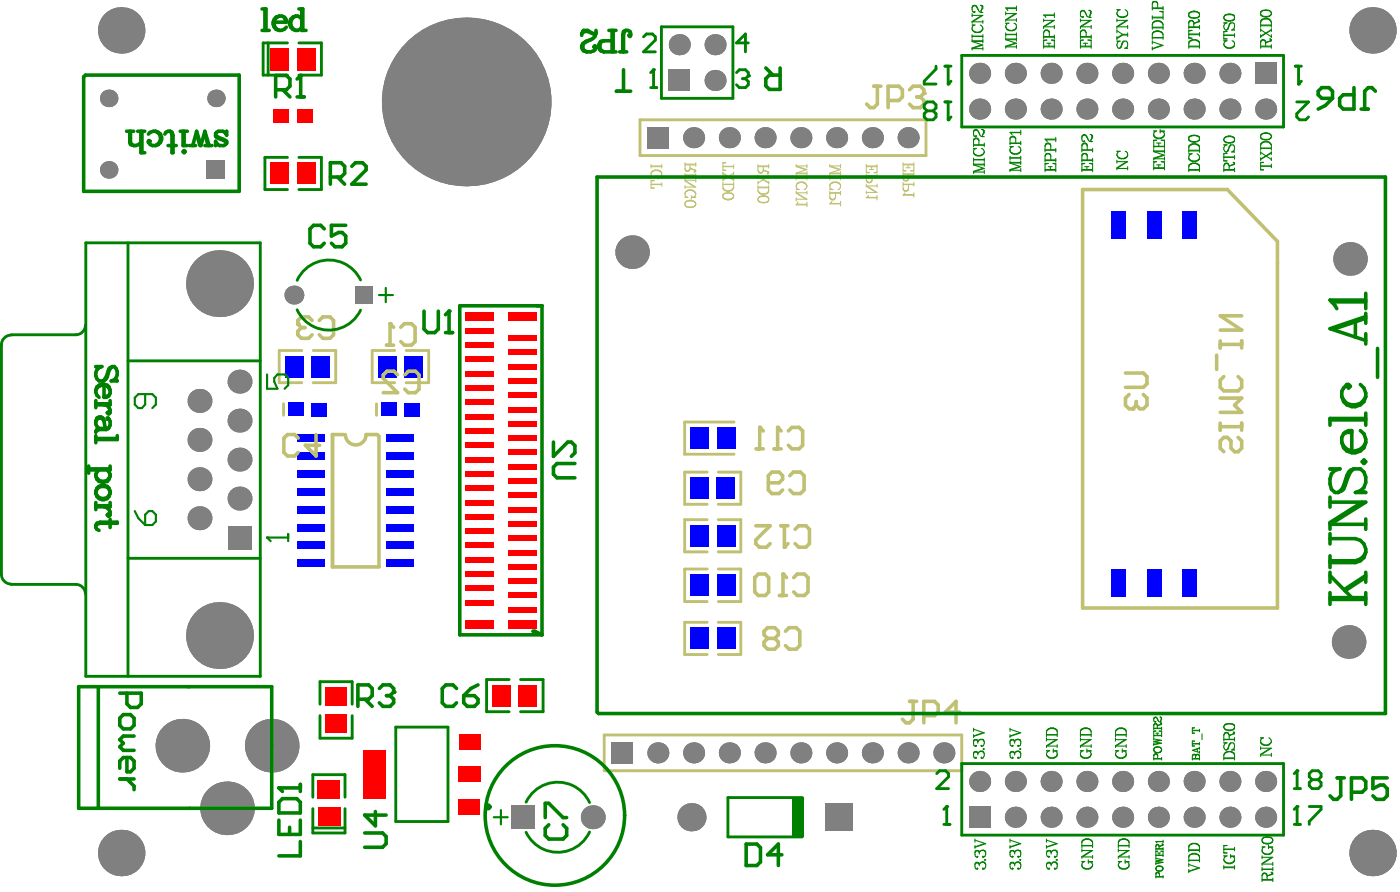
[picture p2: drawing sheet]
<svg xmlns="http://www.w3.org/2000/svg" width="99mm" height="63mm" viewBox="0 0 99 63" stroke-linecap="round" stroke-linejoin="round" font-family="sans-serif">
<g fill="#808080">
<circle cx="50.6" cy="3.2" r=".75"/>
<circle cx="77" cy="57.9" r=".75"/>
<circle cx="77" cy="5.2" r=".75"/>
<circle cx="87.1" cy="57.9" r=".75"/>
<circle cx="87.1" cy="5.2" r=".75"/>
<circle cx="14.1" cy="36.7" r=".85"/>
<circle cx="14.1" cy="31.1" r=".85"/>
<circle cx="14.1" cy="33.9" r=".85"/>
<circle cx="46.6" cy="53.3" r=".75"/>
<circle cx="50.6" cy="5.7" r=".75"/>
<circle cx="56.7" cy="53.3" r=".75"/>
<circle cx="56.7" cy="9.7" r=".75"/>
<circle cx="66.8" cy="53.3" r=".75"/>
<circle cx="77" cy="55.3" r=".75"/>
<circle cx="77" cy="7.7" r=".75"/>
<circle cx="87.1" cy="55.3" r=".75"/>
<circle cx="87.1" cy="7.7" r=".75"/>
<circle cx="14.1" cy="28.4" r=".85"/>
<circle cx="15.3" cy="7" r=".62"/>
<circle cx="42" cy="57.9" r=".85"/>
<circle cx="71.9" cy="57.9" r=".75"/>
<circle cx="69.4" cy="5.2" r=".75"/>
<circle cx="71.9" cy="5.2" r=".75"/>
<circle cx="74.4" cy="57.9" r=".75"/>
<circle cx="79.5" cy="57.9" r=".75"/>
<circle cx="74.4" cy="5.2" r=".75"/>
<circle cx="79.5" cy="5.2" r=".75"/>
<circle cx="82" cy="57.9" r=".75"/>
<circle cx="84.6" cy="57.9" r=".75"/>
<circle cx="84.6" cy="5.2" r=".75"/>
<circle cx="82" cy="5.2" r=".75"/>
<circle cx="20.8" cy="20.9" r=".67"/>
<circle cx="44.8" cy="17.9" r="1.19"/>
<circle cx="54.2" cy="53.3" r=".75"/>
<circle cx="51.6" cy="53.3" r=".75"/>
<circle cx="54.2" cy="9.7" r=".75"/>
<circle cx="51.6" cy="9.7" r=".75"/>
<circle cx="61.8" cy="53.3" r=".75"/>
<circle cx="59.2" cy="53.3" r=".75"/>
<circle cx="61.8" cy="9.7" r=".75"/>
<circle cx="59.2" cy="9.7" r=".75"/>
<circle cx="69.4" cy="55.3" r=".75"/>
<circle cx="71.9" cy="55.3" r=".75"/>
<circle cx="71.9" cy="7.7" r=".75"/>
<circle cx="69.4" cy="7.7" r=".75"/>
<circle cx="74.4" cy="55.3" r=".75"/>
<circle cx="79.5" cy="55.3" r=".75"/>
<circle cx="79.5" cy="7.7" r=".75"/>
<circle cx="74.4" cy="7.7" r=".75"/>
<circle cx="82" cy="55.3" r=".75"/>
<circle cx="84.6" cy="55.3" r=".75"/>
<circle cx="84.6" cy="7.7" r=".75"/>
<circle cx="82" cy="7.7" r=".75"/>
<circle cx="95.5" cy="45.4" r="1.19"/>
<circle cx="12.9" cy="52.8" r="1.9"/>
<circle cx="19.2" cy="52.8" r="1.9"/>
<circle cx="95.6" cy="18.3" r="1.19"/>
<circle cx="7.7" cy="7" r=".62"/>
<circle cx="48.1" cy="3.2" r=".75"/>
<circle cx="89.6" cy="57.9" r=".75"/>
<circle cx="16.1" cy="57.2" r="1.9"/>
<circle cx="17" cy="32.5" r=".85"/>
<circle cx="17" cy="29.8" r=".85"/>
<circle cx="7.7" cy="12" r=".62"/>
<circle cx="49.1" cy="53.3" r=".75"/>
<circle cx="49" cy="57.9" r="1"/>
<circle cx="49.1" cy="9.7" r=".75"/>
<circle cx="64.3" cy="53.3" r=".75"/>
<circle cx="64.3" cy="9.7" r=".75"/>
<circle cx="89.6" cy="55.3" r=".75"/>
<circle cx="89.6" cy="7.7" r=".75"/>
<circle cx="8.6" cy="60.4" r="1.65"/>
<circle cx="17" cy="27" r=".85"/>
<circle cx="17" cy="35.3" r=".85"/>
<circle cx="15.5" cy="45" r="2.37"/>
<circle cx="15.5" cy="20.1" r="2.37"/>
<circle cx="8.6" cy="2.2" r="1.65"/>
<circle cx="33" cy="7.2" r="6"/>
<circle cx="97.2" cy="60.4" r="1.65"/>
<circle cx="97.2" cy="2.2" r="1.65"/>
</g>
<g fill="#808080">
<path d="M45.8 9h1.5v1.5h-1.5z" fill-rule="evenodd"/>
<path d="M36.2 57h1.6v1.7h-1.6z" fill-rule="evenodd"/>
<path d="M68.6 57.1h1.5v1.5h-1.5z" fill-rule="evenodd"/>
<path d="M14.6 11.4h1.3v1.3h-1.3z" fill-rule="evenodd"/>
<path d="M25.1 20.3h1.3v1.2h-1.3z" fill-rule="evenodd"/>
<path d="M43.3 52.5h1.5v1.6h-1.5z" fill-rule="evenodd"/>
<path d="M58.4 56.9h2v1.9h-2z" fill-rule="evenodd"/>
<path d="M88.9 4.4h1.5v1.5h-1.5z" fill-rule="evenodd"/>
<path d="M16.1 37.2h1.7v1.7h-1.7z" fill-rule="evenodd"/>
<path d="M47.3 4.9h1.6v1.6h-1.6z" fill-rule="evenodd"/>
</g>
<g fill="#00f">
<path d="M22 28.5h1.2v1h-1.2z" fill-rule="evenodd"/>
<path d="M78.7 40.3h1v2h-1z" fill-rule="evenodd"/>
<path d="M78.7 15h1v1.9h-1z" fill-rule="evenodd"/>
<path d="M21 39.6h2v.5h-2z" fill-rule="evenodd"/>
<path d="M21 37.1h2v.5h-2z" fill-rule="evenodd"/>
<path d="M21 35.8h2v.5h-2z" fill-rule="evenodd"/>
<path d="M21 33.3h2v.5h-2z" fill-rule="evenodd"/>
<path d="M21 30.8h2v.5h-2z" fill-rule="evenodd"/>
<path d="M27.4 39.6h1.9v.5h-1.9z" fill-rule="evenodd"/>
<path d="M27.4 37.1h1.9v.5h-1.9z" fill-rule="evenodd"/>
<path d="M27.4 35.8h1.9v.5h-1.9z" fill-rule="evenodd"/>
<path d="M27.4 33.3h1.9v.5h-1.9z" fill-rule="evenodd"/>
<path d="M27.4 30.8h1.9v.5h-1.9z" fill-rule="evenodd"/>
<path d="M21 38.4h2v.5h-2z" fill-rule="evenodd"/>
<path d="M21 32h2v.5h-2z" fill-rule="evenodd"/>
<path d="M21 34.6h2v.5h-2z" fill-rule="evenodd"/>
<path d="M20.4 28.5h1.1v1h-1.1z" fill-rule="evenodd"/>
<path d="M22.1 25.2h1.3v1.5h-1.3z" fill-rule="evenodd"/>
<path d="M20.2 25.2h1.3v1.5h-1.3z" fill-rule="evenodd"/>
<path d="M27.4 38.4h1.9v.5h-1.9z" fill-rule="evenodd"/>
<path d="M27.4 34.6h1.9v.5h-1.9z" fill-rule="evenodd"/>
<path d="M27.4 32h1.9v.5h-1.9z" fill-rule="evenodd"/>
<path d="M27 28.5h1.1v1h-1.1z" fill-rule="evenodd"/>
<path d="M28.6 28.5h1.1v1h-1.1z" fill-rule="evenodd"/>
<path d="M28.7 25.2h1.2v1.5h-1.2z" fill-rule="evenodd"/>
<path d="M26.8 25.2h1.2v1.5h-1.2z" fill-rule="evenodd"/>
<path d="M48.9 44.4h1.3v1.6h-1.3z" fill-rule="evenodd"/>
<path d="M50.8 44.4h1.3v1.6h-1.3z" fill-rule="evenodd"/>
<path d="M48.9 40.7h1.3v1.5h-1.3z" fill-rule="evenodd"/>
<path d="M50.8 40.7h1.3v1.5h-1.3z" fill-rule="evenodd"/>
<path d="M48.9 37.2h1.3v1.5h-1.3z" fill-rule="evenodd"/>
<path d="M50.8 37.2h1.3v1.5h-1.3z" fill-rule="evenodd"/>
<path d="M48.9 33.8h1.3v1.5h-1.3z" fill-rule="evenodd"/>
<path d="M50.8 33.8h1.2v1.5h-1.2z" fill-rule="evenodd"/>
<path d="M48.9 30.3h1.3v1.5h-1.3z" fill-rule="evenodd"/>
<path d="M50.8 30.3h1.3v1.5h-1.3z" fill-rule="evenodd"/>
<path d="M81.2 40.3h1v2h-1z" fill-rule="evenodd"/>
<path d="M83.7 40.3h1.1v2h-1.1z" fill-rule="evenodd"/>
<path d="M83.7 15h1.1v1.9h-1.1z" fill-rule="evenodd"/>
<path d="M81.2 15h1v1.9h-1z" fill-rule="evenodd"/>
</g>
<g fill="#808080">
<circle cx="50.6" cy="3.2" r=".75"/>
<circle cx="77" cy="57.9" r=".75"/>
<circle cx="77" cy="5.2" r=".75"/>
<circle cx="87.1" cy="57.9" r=".75"/>
<circle cx="87.1" cy="5.2" r=".75"/>
<circle cx="14.1" cy="36.7" r=".85"/>
<circle cx="14.1" cy="31.1" r=".85"/>
<circle cx="14.1" cy="33.9" r=".85"/>
<circle cx="46.6" cy="53.3" r=".75"/>
<circle cx="50.6" cy="5.7" r=".75"/>
<circle cx="56.7" cy="53.3" r=".75"/>
<circle cx="56.7" cy="9.7" r=".75"/>
<circle cx="66.8" cy="53.3" r=".75"/>
<circle cx="77" cy="55.3" r=".75"/>
<circle cx="77" cy="7.7" r=".75"/>
<circle cx="87.1" cy="55.3" r=".75"/>
<circle cx="87.1" cy="7.7" r=".75"/>
<circle cx="14.1" cy="28.4" r=".85"/>
<circle cx="15.3" cy="7" r=".62"/>
<circle cx="42" cy="57.9" r=".85"/>
<circle cx="71.9" cy="57.9" r=".75"/>
<circle cx="69.4" cy="5.2" r=".75"/>
<circle cx="71.9" cy="5.2" r=".75"/>
<circle cx="74.4" cy="57.9" r=".75"/>
<circle cx="79.5" cy="57.9" r=".75"/>
<circle cx="74.4" cy="5.2" r=".75"/>
<circle cx="79.5" cy="5.2" r=".75"/>
<circle cx="82" cy="57.9" r=".75"/>
<circle cx="84.6" cy="57.9" r=".75"/>
<circle cx="84.6" cy="5.2" r=".75"/>
<circle cx="82" cy="5.2" r=".75"/>
<circle cx="20.8" cy="20.9" r=".67"/>
<circle cx="44.8" cy="17.9" r="1.19"/>
<circle cx="54.2" cy="53.3" r=".75"/>
<circle cx="51.6" cy="53.3" r=".75"/>
<circle cx="54.2" cy="9.7" r=".75"/>
<circle cx="51.6" cy="9.7" r=".75"/>
<circle cx="61.8" cy="53.3" r=".75"/>
<circle cx="59.2" cy="53.3" r=".75"/>
<circle cx="61.8" cy="9.7" r=".75"/>
<circle cx="59.2" cy="9.7" r=".75"/>
<circle cx="69.4" cy="55.3" r=".75"/>
<circle cx="71.9" cy="55.3" r=".75"/>
<circle cx="71.9" cy="7.7" r=".75"/>
<circle cx="69.4" cy="7.7" r=".75"/>
<circle cx="74.4" cy="55.3" r=".75"/>
<circle cx="79.5" cy="55.3" r=".75"/>
<circle cx="79.5" cy="7.7" r=".75"/>
<circle cx="74.4" cy="7.7" r=".75"/>
<circle cx="82" cy="55.3" r=".75"/>
<circle cx="84.6" cy="55.3" r=".75"/>
<circle cx="84.6" cy="7.7" r=".75"/>
<circle cx="82" cy="7.7" r=".75"/>
<circle cx="95.5" cy="45.4" r="1.19"/>
<circle cx="12.9" cy="52.8" r="1.9"/>
<circle cx="19.2" cy="52.8" r="1.9"/>
<circle cx="95.6" cy="18.3" r="1.19"/>
<circle cx="7.7" cy="7" r=".62"/>
<circle cx="48.1" cy="3.2" r=".75"/>
<circle cx="89.6" cy="57.9" r=".75"/>
<circle cx="16.1" cy="57.2" r="1.9"/>
<circle cx="17" cy="32.5" r=".85"/>
<circle cx="17" cy="29.8" r=".85"/>
<circle cx="7.7" cy="12" r=".62"/>
<circle cx="49.1" cy="53.3" r=".75"/>
<circle cx="49" cy="57.9" r="1"/>
<circle cx="49.1" cy="9.7" r=".75"/>
<circle cx="64.3" cy="53.3" r=".75"/>
<circle cx="64.3" cy="9.7" r=".75"/>
<circle cx="89.6" cy="55.3" r=".75"/>
<circle cx="89.6" cy="7.7" r=".75"/>
<circle cx="8.6" cy="60.4" r="1.65"/>
<circle cx="17" cy="27" r=".85"/>
<circle cx="17" cy="35.3" r=".85"/>
<circle cx="15.5" cy="45" r="2.37"/>
<circle cx="15.5" cy="20.1" r="2.37"/>
<circle cx="8.6" cy="2.2" r="1.65"/>
<circle cx="33" cy="7.2" r="6"/>
<circle cx="97.2" cy="60.4" r="1.65"/>
<circle cx="97.2" cy="2.2" r="1.65"/>
</g>
<g fill="#808080">
<path d="M45.8 9h1.5v1.5h-1.5z" fill-rule="evenodd"/>
<path d="M36.2 57h1.6v1.7h-1.6z" fill-rule="evenodd"/>
<path d="M68.6 57.1h1.5v1.5h-1.5z" fill-rule="evenodd"/>
<path d="M14.6 11.4h1.3v1.3h-1.3z" fill-rule="evenodd"/>
<path d="M25.1 20.3h1.3v1.2h-1.3z" fill-rule="evenodd"/>
<path d="M43.3 52.5h1.5v1.6h-1.5z" fill-rule="evenodd"/>
<path d="M58.4 56.9h2v1.9h-2z" fill-rule="evenodd"/>
<path d="M88.9 4.4h1.5v1.5h-1.5z" fill-rule="evenodd"/>
<path d="M16.1 37.2h1.7v1.7h-1.7z" fill-rule="evenodd"/>
<path d="M47.3 4.9h1.6v1.6h-1.6z" fill-rule="evenodd"/>
</g>
<g fill="#f00">
<path d="M19.4 7.7h1.1v1h-1.1z" fill-rule="evenodd"/>
<path d="M22.5 57.1h1.6v1.3h-1.6z" fill-rule="evenodd"/>
<path d="M22.5 55.2h1.6v1.4h-1.6z" fill-rule="evenodd"/>
<path d="M32.9 43.9h2v.6h-2z" fill-rule="evenodd"/>
<path d="M36 43.9h2v.6h-2z" fill-rule="evenodd"/>
<path d="M36 43h2v.4h-2z" fill-rule="evenodd"/>
<path d="M32.9 41.4h2v.5h-2z" fill-rule="evenodd"/>
<path d="M36 42h2v.4h-2z" fill-rule="evenodd"/>
<path d="M36 40.9h2v.4h-2z" fill-rule="evenodd"/>
<path d="M32.9 39.4h2v.4h-2z" fill-rule="evenodd"/>
<path d="M36 39.9h2v.4h-2z" fill-rule="evenodd"/>
<path d="M36 38.9h2v.4h-2z" fill-rule="evenodd"/>
<path d="M36 37.9h2v.4h-2z" fill-rule="evenodd"/>
<path d="M32.9 37.4h2v.4h-2z" fill-rule="evenodd"/>
<path d="M36 36.9h2v.4h-2z" fill-rule="evenodd"/>
<path d="M32.9 35.4h2v.4h-2z" fill-rule="evenodd"/>
<path d="M36 34.9h2v.4h-2z" fill-rule="evenodd"/>
<path d="M36 35.9h2v.4h-2z" fill-rule="evenodd"/>
<path d="M32.9 33.3h2v.5h-2z" fill-rule="evenodd"/>
<path d="M36 32.8h2v.4h-2z" fill-rule="evenodd"/>
<path d="M36 33.9h2v.4h-2z" fill-rule="evenodd"/>
<path d="M36 31.8h2v.4h-2z" fill-rule="evenodd"/>
<path d="M36 30.8h2v.4h-2z" fill-rule="evenodd"/>
<path d="M32.9 31.3h2v.4h-2z" fill-rule="evenodd"/>
<path d="M36 28.8h2v.4h-2z" fill-rule="evenodd"/>
<path d="M36 29.8h2v.4h-2z" fill-rule="evenodd"/>
<path d="M32.9 29.3h2v.4h-2z" fill-rule="evenodd"/>
<path d="M36 27.8h2v.4h-2z" fill-rule="evenodd"/>
<path d="M36 26.8h2v.4h-2z" fill-rule="evenodd"/>
<path d="M32.9 27.3h2v.4h-2z" fill-rule="evenodd"/>
<path d="M36 25.7h2v.5h-2z" fill-rule="evenodd"/>
<path d="M32.9 25.2h2v.4h-2z" fill-rule="evenodd"/>
<path d="M36 24.7h2v.4h-2z" fill-rule="evenodd"/>
<path d="M36 23.7h2v.4h-2z" fill-rule="evenodd"/>
<path d="M32.9 23.2h2v.4h-2z" fill-rule="evenodd"/>
<path d="M19.2 11.5h1.3v1.5h-1.3z" fill-rule="evenodd"/>
<path d="M21.1 11.5h1.3v1.5h-1.3z" fill-rule="evenodd"/>
<path d="M19.2 3.4h1.3v1.6h-1.3z" fill-rule="evenodd"/>
<path d="M21.1 3.4h1.3v1.6h-1.3z" fill-rule="evenodd"/>
<path d="M21 7.7h1.2v1h-1.2z" fill-rule="evenodd"/>
<path d="M25.7 53.1h1.6v3.4h-1.6z" fill-rule="evenodd"/>
<path d="M36.7 48.5h1.3v1.5h-1.3z" fill-rule="evenodd"/>
<path d="M34.9 48.5h1.3v1.5h-1.3z" fill-rule="evenodd"/>
<path d="M32.9 36.4h2v.4h-2z" fill-rule="evenodd"/>
<path d="M32.9 42.5h2v.4h-2z" fill-rule="evenodd"/>
<path d="M32.9 40.4h2v.4h-2z" fill-rule="evenodd"/>
<path d="M32.9 38.4h2v.4h-2z" fill-rule="evenodd"/>
<path d="M32.9 28.3h2v.4h-2z" fill-rule="evenodd"/>
<path d="M32.9 30.3h2v.4h-2z" fill-rule="evenodd"/>
<path d="M32.9 32.3h2v.4h-2z" fill-rule="evenodd"/>
<path d="M32.9 34.4h2v.4h-2z" fill-rule="evenodd"/>
<path d="M36 22.1h2v.6h-2z" fill-rule="evenodd"/>
<path d="M32.9 22.1h2v.6h-2z" fill-rule="evenodd"/>
<path d="M32.9 26.3h2v.4h-2z" fill-rule="evenodd"/>
<path d="M32.9 24.2h2v.4h-2z" fill-rule="evenodd"/>
<path d="M32.5 52h1.5v1.1h-1.5z" fill-rule="evenodd"/>
<path d="M32.5 54.3h1.5v1.1h-1.5z" fill-rule="evenodd"/>
<path d="M32.5 56.6h1.5v1.1h-1.5z" fill-rule="evenodd"/>
<path d="M23 48.7h1.5v1.3h-1.5z" fill-rule="evenodd"/>
<path d="M23.1 50.5h1.5v1.4h-1.5z" fill-rule="evenodd"/>
</g>
<g fill="none" stroke="#c0c073" stroke-width=".2">
<path d="M45.3 8.5h20.3v2.5h-20.3zM20.1 28.6v.8M21.4 24.8h-1.6v2.3h1.6M22.2 24.8h1.6v2.3h-1.6M26.7 28.6v.8M27.9 24.8h-1.5v2.3h1.5M28.8 24.8h1.6v2.3h-1.6M50.1 33.4h-1.6v2.3h1.6M50.1 36.8h-1.6v2.3h1.6M50.9 33.4h1.6v2.3h-1.6M50.9 36.8h1.6v2.3h-1.6M52 29.9h-3.5v2.3h3.5"/>
<path d="M42.8 52h25.3v2.6h-25.3zM50.1 40.3h-1.6v2.3h1.6M50.1 44.1h-1.6v2.2h1.6M50.9 40.3h1.6v2.3h-1.6M50.9 44.1h1.6v2.2h-1.6"/>
</g>
<g fill="none" stroke="#c0c073" stroke-width=".25">
<path d="M61.9 6.1h.5M62.1 6.1v1.3l-.2 .2h-.3l-.2-.2M62.9 7.1h.7l.3-.2v-.5l-.3-.3h-.7v1.5M64.4 6.4l.3-.3h.5l.2 .3v.2M64.9 6.9h.3M65.2 6.9l.2 .2v.3l-.2 .2h-.5l-.3-.2M65.4 6.6h.1M65.4 6.6l-.2 .3M76.7 13.4h10.2l3.6 3.7v25.9h-13.8zM21.1 22.9h.1M21.1 22.9l.2 .3M21.1 31l-.2-.2h-.5l-.3 .2v1l.3 .3h.5l.2-.3"/>
<path d="M21.3 23.2l-.2 .2v.3l.2 .3h.5l.3-.3M21.3 23.2h.3M22.1 22.7l-.3-.3h-.5l-.2 .3v.2M22.4 30.8v1.5l-.8-.8h1M22.6 22.7l.3-.3h.5l.2 .3v1l-.2 .3h-.5l-.3-.3M24.3 30.8h-.8v9.3h3.3v-9.2l-.1-.1h-.8a.73 .73 0 0 1-.7 .7 .73 .73 0 0 1-.7-.7M27.4 24.4h.5M27.6 22.9h.1M27.6 22.9v1.5M27.6 22.9l.3 .3M28.2 26.5l-.3-.2h-.5l-.3 .2v.3l1.1 1h-1.1M28.4 23.2l.2-.3h.5l.3 .3v1l-.3 .2h-.5l-.2-.2"/>
<path d="M28.7 26.5l.2-.2h.5l.3 .2v1l-.3 .3h-.5l-.2-.3M53.5 37.2h1l-1 1v.3l.3 .2h.5l.2-.2M53.5 31.8h.5M53.8 30.3h.1M53.8 30.3v1.5M53.8 30.3l.2 .2M54.4 34.2h.8l.2-.3v-.2l-.2-.3h-.5l-.3 .3v1l.3 .2h.5l.2-.2M54.8 31.8h.5M55.1 30.3h.1M55.1 30.3v1.5M55.1 30.3l.2 .2M55.3 37.2h.5"/>
<path d="M55.5 38.7h.1M55.5 37.2v1.5M55.8 38.5l-.3 .2M55.8 30.5l.3-.2h.5l.2 .2v1l-.2 .3h-.5l-.3-.3M55.9 33.7l.3-.3h.5l.2 .3v1l-.2 .2h-.5l-.3-.2M56.3 37.5l.3-.3h.5l.2 .3v1l-.2 .2h-.5l-.3-.2M79.7 26.4h1.3l.2 .3v.5l-.2 .2h-1.3M79.9 27.9l-.2 .3v.5l.2 .2h.3M80.2 28.9h.1M80.5 28.7l-.3 .2M80.5 28.4v.3M81 27.9l.2 .3v.5l-.2 .2h-.3l-.2-.2"/>
<path d="M86.1 25.1v1.1M86.4 24.1v.5M86.4 30v.5M86.4 30.2h1.5M86.4 28.2h1.5l-.5 .5 .5 .5h-1.5M86.4 24.4h1.5M86.7 26.7l-.3 .2v.5l.3 .3h1l.2-.3v-.5l-.2-.2M87.7 31l.2 .2v.5l-.2 .3h-.3l-.2-.3v-.5l-.3-.2h-.2l-.3 .2v.5l.3 .3M87.9 24.1v.5M87.9 30v.5M87.9 22.4h-1.5l1.5 1h-1.5M53.7 40.6h.5l.2 .3v1l-.2 .3h-.5l-.3-.3v-1z"/>
<path d="M54.4 45.2l-.3 .2v.3l.3 .3h.5l.2-.3v-.3l-.2-.2M54.4 45.2l-.3-.3v-.2l.3-.3h.5l.2 .3v.2l-.2 .3M54.4 45.2h.5M55.2 42.2h.5M55.4 40.6h.1M55.4 40.6v1.6M55.4 40.6l.3 .3M55.6 44.7l.3-.3h.5l.2 .3v1l-.2 .3h-.5l-.3-.3M56.2 40.9l.3-.3h.5l.2 .3v1l-.2 .3h-.5l-.3-.3M64.4 49.7h.5M64.7 49.7v1.2l-.3 .3h-.3l-.2-.3M65.4 50.7h.8l.2-.3v-.5l-.2-.2h-.8v1.5"/>
<path d="M67.9 50.4h-1l.8-.7v1.5"/>
</g>
<g fill="none" stroke="#c0c073" stroke-width=".08">
<path d="M46.1 11.7h.8M46.1 11.8h.8M46.1 11.6v.3M46.1 12.3l.1 .2M46.1 12.8h.2h-.2v.5h.2h-.2M46.1 12.6h.2zM46.1 13h.8M46.3 12.1l-.2 .2M46.3 12.1h.4M46.6 12.6h.3M46.6 12.5h.3M46.6 12.4v.3"/>
<path d="M46.7 12.1l.2 .2M46.9 11.6v.3M46.9 12.3l-.1 .2M46.9 12.9v.3M48.5 13.7l.1 .3M48.5 12l.1 .1 .3-.1M48.5 11.6h.8M48.5 11.7h.8M48.5 11.5v.5M48.5 12.3v.2M48.5 12.7v.1l.7 .4M48.5 13.1v.2"/>
<path d="M48.5 14.4v.1M48.5 12l.1 .1h.2l.1-.1M48.5 12.4h.8M48.5 12.8h.8M48.5 14h.2zM48.5 13.7a.4 .4 0 0 1 .4-.3 .4 .4 0 0 1 .4 .3M48.5 14.5l.1 .2h.2l.4-.1M48.5 14.5l.1 .1h.6M48.6 12.8l.7 .4h-.8M48.9 11.7v.3M48.9 11.8v.1M48.9 11.9l.4 .2-.1 .1"/>
<path d="M48.9 11.9l.3 .2v.1M49 14h.3M49 13.8v.3M49.1 12.2h.1M49.1 13.5h-.3l-.3 .2M49.2 14.3h-.6l-.1 .1M49.2 14.3l.1 .1M49.2 13.6l.1 .1M49.2 14.3l-.3-.1a.34 .34 0 0 0-.4 .2M49.3 11.5v.3M49.3 12.3v.2M49.3 12.7v.2"/>
<path d="M49.3 13.7l-.2 .3M49.3 14.4v.1M49.3 14.5l-.1 .1M51.2 11.8h.7M51.2 13h.7M51.2 13.8a.45 .45 0 0 1 .7 0M51.2 13.9a.49 .49 0 0 0 .7 0M51.2 13.8a.49 .49 0 0 1 .7 0M51.2 13.9v.1l.3 .2 .3-.1 .1-.2M51.2 13.3a.4 .4 0 0 0 .4 .3 .4 .4 0 0 0 .3-.3M51.2 13.3a.44 .44 0 0 0 .7 0M51.2 11.5h.2h-.2v.6h.2l-.2-.1"/>
<path d="M51.2 12.2v.2M51.2 12.6v.2M51.2 12.9v.4M51.2 13.8v.1M51.2 12.3l.7 .4M51.2 12.3l.7 .5M51.9 11.7v.2M51.9 12.2v.2M51.9 12.6v.2M51.9 12.9v.4M51.9 13.8v.1M51.9 12.3l-.7 .5"/>
<path d="M53.7 11.7h.7M53.7 11.8h.7M53.7 13.2h.7M53.7 11.6v.5M53.7 12.4v.2M53.7 12.8v.2M53.7 13.1v.4M53.7 14.1v.1M53.7 12.1l.1 .2M53.7 12.1l.1 .1M53.7 12.5l.7 .4M53.7 12.5l.7 .5"/>
<path d="M53.7 13.3h.7M53.7 13.5l.1 .2M53.7 14.1a.49 .49 0 0 1 .7 0M53.7 14.1l.3-.3 .3 .1 .1 .2M53.7 14.2a.45 .45 0 0 0 .7 0M53.7 14.2a.49 .49 0 0 0 .7 0M53.8 12.2h.1M53.8 13.7h.4M54 12.1l-.1 .2M54 11.8v.3M54 12.1l-.1 .1M54 12l.1 .1"/>
<path d="M54.1 12.1l.3 .1v.1M54.1 12.1l.3 .1M54.3 13.7h-.5M54.3 12.3h.1M54.4 12.2v.1M54.4 12.3h.1M54.4 13.5l-.1 .2M54.4 11.6v.3M54.4 12.4v.2M54.4 12.8v.2M54.4 13.1v.4M54.4 14.1v.1"/>
<path d="M54.4 12.5l-.7 .5M56.4 11.6v.2l.6 .2M56.4 12.3h.7M56.4 12.3v.1M56.4 12.5v.2M56.4 13.5v.2l.7 .4M56.4 14v.2M56.4 12.6h.7M56.4 13.4h.2zM56.4 13.6h.7M56.4 13v.2l.1 .2M56.4 14.5h.7"/>
<path d="M56.4 13.7l.7 .4h-.7M56.5 14.3l-.1 .2h.7M56.7 12.9l-.3 .1M56.7 12.9h.1M56.7 12.9l-.3 .2M56.8 12.9l.3 .1M56.8 12.9l.3 .2M57.1 13v.2l-.2 .2M57.1 11.7h-.7l.7 .3-.7 .3M57.1 11.6v.3M57.1 12.2v.2M57.1 12.5v.2"/>
<path d="M57.1 13.5v.2M57.1 14.3v.3M58.8 12.3h.7M58.8 12.6h.7M58.8 13.4h.2zM58.8 13.6h.7M58.8 14l.1 .1 .3-.1M58.8 11.6v.2l.6 .2M58.8 12.3v.1M58.8 12.5v.2M58.8 13.5v.5M58.8 13.7h.7"/>
<path d="M58.8 14l.1 .2 .2-.1 .1-.1M58.8 13v.2l.1 .2M58.8 14.4h.7M58.9 14.3l-.1 .1h.7M59 12.9h.2M59 12.9l-.2 .1M59 12.9l-.2 .2M59.2 13.7v.3M59.2 12.9l.3 .1M59.2 12.9l.3 .2M59.5 13v.3l-.2 .1M59.5 11.7h-.7l.7 .3-.7 .3"/>
<path d="M59.5 11.6v.3M59.5 12.2v.2M59.5 12.5v.2M59.5 13.5v.3M59.5 14.3v.3M61.3 11.7h.8M61.3 11.8h.8M61.3 12.4h.8M61.3 11.6v.6h.3h-.3M61.3 12.8l.2 .1 .2-.1M61.3 12.3v.5M61.3 13v.2l.7 .4"/>
<path d="M61.3 13.5v.2M61.3 12.5h.8M61.3 12.8l.2 .1h.2v-.1M61.3 13.2h.8M61.4 14h.7M61.4 13.2l.7 .4h-.8M61.5 13.8l-.2 .2h.8M61.6 12h.2M61.7 11.8v.2M61.7 12.5v.3M62.1 11.6v.6h-.2h.2M62.1 12.3v.3"/>
<path d="M62.1 13v.3M62.1 13.8v.4M63.9 11.5v.6h.2h-.2M63.9 13h.8M63.9 12.6l.2 .2 .2-.1M63.9 11.6h.8M63.9 11.7h.8M63.9 12.3h.8M63.9 12.2v.4M63.9 12.9v.4M63.9 12.4h.8M63.9 13.3l.2 .2h.2"/>
<path d="M64 13.8h.7M64.1 13.6l-.2 .2h.8M64.1 11.9h.4M64.3 11.7v.2M64.3 12.6v.1M64.3 12.4v.2M64.3 13.1v.2M64.3 13.3v.2M64.7 11.5v.6h-.2h.2M64.7 12.2v.3M64.7 12.9v.3M64.7 13.6v.4"/>
</g>
<path d="M6.1 5.3h10.8v8.2h-11v-8.1zM42.3 12.5h55.8v38h-55.7l-.1-.1zM32.6 21.6h5.8v23.3h-5.8zM5.6 48.6h13.6v8.6h-13.6zM7 48.6v8.6M37.7 44.7l.7 .2z" fill="none" stroke="#008000" stroke-width=".25"/>
<g fill="none" stroke="#008000" stroke-width=".2">
<path d="M6.1 17.2h12.3v30.7h-12.3zM9.1 17.2v30.7M19 3v2.3M20.4 3h-1.8v2.3h1.8M20.4 11.1h-1.6v2.3h1.6M21.2 3h1.6v2.3h-1.6M21.2 11.1h1.6v2.3h-1.6M46.8 1.9h5.1v5.1h-5.1zM68.1 3.9h22.8v5.1h-22.8zM.1 24.4v16.3M.8 23.7h4.6M9.1 39.5h9.3"/>
<path d="M9.1 25.5h9.3M.8 41.4h4.6M22.2 56.4v-1.6h2.2v1.6M22.2 57.2v1.8h2.2v-1.8M22.2 58.6h2.2M22.7 49.9v-1.6h2.2v1.6M22.7 50.7v1.6h2.2v-1.6M28 51.5h3.7v6.7h-3.7zM36 48.1h-1.5v2.3h1.5M36.9 48.1h1.6v2.3h-1.6M56.8 56.5h-5.3v2.7h5.3M68.1 54.1h22.8v5h-22.8z"/>
</g>
<path d="M56.1 56.5h.8v2.7h-.8z" fill-rule="evenodd" fill="#008000"/>
<g fill="none" stroke="#008000" stroke-width=".2">
<path d="M25.5 19.8a2.48 2.48 0 0 0-2.2-1.4 2.48 2.48 0 0 0-2.3 1.4M45.6 2.6l.2-.2h.4l.2 .2v.2l-.8 .9h.8M46.1 6.2h.4M46.3 4.9h.1M46.3 4.9v1.3M46.3 4.9l-.2 .2M52.2 5.1l.2-.2h.4l.2 .2v.3M52.6 5.6h.2M52.8 5.6l.2 .2v.2l-.2 .2h-.4l-.2-.2M53 5.4h.1M53 3h-.8l.6-.6v1.3M53 5.4l-.2 .2"/>
<path d="M65.6 7.8l-.2-.2v-.2l.2-.2h.5l.2 .2v.2l-.2 .2M65.6 7.8l-.2 .3v.2l.2 .2h.5l.2-.2v-.2l-.2-.3M65.6 7.8h.5M66.3 4.7v.2l-.9 .8v.2h.9M66.9 4.7h.4M66.9 7.2h.4M67.1 5.9h.1M67.1 8.5h.1M67.1 4.7v1.2M67.1 7.2v1.3M67.3 5.7l-.2 .2M67.3 8.3l-.2 .2"/>
<path d="M91.7 4.7h.4M91.8 7.2h.9l-.9 .9v.2l.2 .2h.5l.2-.2M91.9 5.9h.1M91.9 4.7v1.2M92.1 5.7l-.2 .2M.8 23.7a.68 .68 0 0 0-.7 .7M6.1 23a.68 .68 0 0 1-.7 .7M21 21.9a2.48 2.48 0 0 0 2.3 1.5 2.48 2.48 0 0 0 2.2-1.4M.1 40.7a.68 .68 0 0 0 .7 .6M5.4 41.4a.68 .68 0 0 1 .7 .7M37.3 56.8a2.48 2.48 0 0 1 2.2-1.4 2.48 2.48 0 0 1 2.2 1.4M41.7 58.9a2.48 2.48 0 0 1-2.2 1.4 2.48 2.48 0 0 1-2.2-1.4"/>
<path d="M66.3 54.8l.2-.2h.5l.2 .2v.2l-.9 .8h.9M66.8 58.4h.5M67 57.1h.1M67 57.1v1.3M67 57.1l-.2 .2M91.6 58.4h.5M91.6 55.8h.5M91.8 57.1h.1M91.8 54.6h.1M91.8 54.6v1.2M91.8 57.1v1.3M91.8 57.1l-.2 .2"/>
<path d="M91.8 54.6l-.2 .2M92.7 57.1h.8v.2l-.8 .9v.2M92.9 55.2l-.2 .2v.2l.2 .2h.4l.2-.2v-.2l-.2-.2M92.9 55.2l-.2-.2v-.2l.2-.2h.4l.2 .2v.2l-.2 .2M92.9 55.2h.4"/>
</g>
<g fill="none" stroke="#008000" stroke-width=".08">
<path d="M68.8 2.9l.8 .3-.8 .2h.8M68.8 2.9h.8M68.8 .6l.1 .2 .1 .1v-.1M68.8 1v.2M68.8 1.5v.1M68.8 2.5v.2M68.8 2.8v.1M68.8 2.6h.8M68.8 1.8h.2zM68.8 2.1a.4 .4 0 0 0 .4 .2 .4 .4 0 0 0 .4-.2M68.8 2.1l.3 .2 .4-.1M68.8 1.5h.8"/>
<path d="M68.8 1.1h.8l-.7 .4M68.9 9.3l.1 .3 .1 .1M68.9 10v.4M68.9 11.2v.2M68.9 11.5v.2M68.9 11.7l.8 .2-.8 .3h.8M68.9 11.7h.8M68.9 11.6h.8M68.9 11.3h.8M68.9 10.5h.2zM68.9 10.8l.1 .2M68.9 10.8l.1 .1"/>
<path d="M68.9 10.3h.8M68.9 10l.2-.2h.1l.1 .2M68.9 9.3l.2-.1 .2 .1M68.9 1.8l-.1 .3M69 9.8l-.1 .2M69 .4l-.2 .2M69 .4h.1M69 9.8h.2l.1 .2M69 10.5l-.1 .3M69 11h.2h.4M69 10.9l.2 .1 .4-.1M69 .4l.3 .3"/>
<path d="M69.1 9.6h.1M69.3 .7l.1 .1 .2 .1M69.3 9.3l-.2-.1-.2 .1M69.3 9.3l.1 .3 .2 .1M69.3 10v.3M69.4 1.8l.2 .3M69.4 .4h.1M69.5 3.2l-.7 .2v.1M69.5 .4h.1l-.1 .4M69.5 .8v.1M69.5 .4h.1M69.5 10.5l.1 .1 .1 .2"/>
<path d="M69.5 9.2h.1M69.5 1.1l-.7 .4M69.5 .4v.4M69.6 11.9l-.7 .2v.2M69.6 9.7h.1M69.6 9.6v.1M69.6 9.6h.1M69.6 1.4v.2M69.6 2.5v.2M69.6 2.8v.2M69.6 3.3v.2M69.6 2.1l-.1 .1"/>
<path d="M69.6 9.2v.4M69.6 9.2l.1 .2-.1 .2M69.7 10.1v.3M69.7 11.2v.2M69.7 11.5v.3M69.7 12.1v.2M69.7 10.8l-.1 .2M69.7 10.8l-.1 .1M71.2 2.8l.8 .3-.8 .2h.8M71.2 2.4h.8M71.2 2.8h.8M71.2 2.5h.8"/>
<path d="M71.2 .8v.3M71.2 2.3v.3M71.2 2.7v.1M71.2 1.6h.2zM71.2 1.9l.1 .1M71.2 1.9a.4 .4 0 0 0 .4 .3 .4 .4 0 0 0 .4-.3M71.2 1.4h.8M71.2 1h.8l-.7 .4M71.3 .6h.7M71.3 1.7l-.1 .2M71.5 9.8l.2-.2 .1 .1 .1 .1M71.5 10.7a.4 .4 0 0 0 .4 .2 .4 .4 0 0 0 .4-.2"/>
<path d="M71.5 11.5l.8 .3-.8 .3h.8M71.5 10.7a.42 .42 0 0 0 .4 .2 .42 .42 0 0 0 .4-.2M71.5 10.1h.8M71.5 11.5h.8M71.5 9.8l.2-.1 .2 .1M71.5 9.8v.5M71.5 11.1v.2M71.5 11.4v.1M71.5 11.2h.8M71.5 10.4h.2zM71.5 9.4h.8M71.6 10.4l-.1 .3"/>
<path d="M71.8 1.6l.1 .1 .1 .2M71.9 3.1l-.7 .2v.1M71.9 1l-.7 .4v.1M71.9 9.8v.3M72 1.9l-.3 .3-.4-.1M72 .4v.4M72 1.3v.2M72 2.3v.3M72 2.7v.2M72 3.2v.2M72 .6h-.8l.2 .2M72.1 10.4l.2 .1v.2"/>
<path d="M72.2 11.8l-.7 .2v.2M72.3 9.2v.3M72.3 10v.3M72.3 11.1v.2M72.3 11.4v.2M72.3 11.9v.3M72.3 9.4h-.8l.2 .1M73.9 2.6h.8M73.9 2.3l.1-.1 .3 .1M73.9 3.3h.8M73.9 2.9l.2-.1h-.2v.6M73.9 2.3l.1-.2 .2 .1 .1 .1"/>
<path d="M73.9 1.9h.8M73.9 1.4h.8l-.7 .5M73.9 1.3v.2M73.9 2.3v.4M73.9 1.1h.8M74 11.3h.8M74 12.1h.8M74 12h.8M74 10.3v.5M74 11v.5M74 11.6h.2h-.2v.6M74 11.4h.8"/>
<path d="M74 10.6h.8M74 10.3l.1-.2 .3 .1v.1M74 10.3l.1-.1h.2l.1 .1M74 9.9h.8M74.1 3.1h.3M74.2 11.8h.3M74.3 3.1v.2M74.3 2.3v.3M74.4 11.8v.2M74.4 10.9h-.3l-.1 .1M74.4 10.9v.4M74.4 11l-.3-.1-.1 .1"/>
<path d="M74.4 10.3v.3M74.6 1.4l-.7 .5v.1M74.7 2.9l-.2-.1h.2v.6M74.7 1.1h-.8l.1 .1M74.7 .9v.3M74.7 1.8v.2M74.7 2.5v.2M74.8 11.6h-.2h.2v.6M74.8 9.7v.3M74.8 10.5v.3M74.8 11.2v.3M74.8 9.8h-.8l.1 .2"/>
<path d="M76.5 2.6h.8M76.5 .9v.3h.2M76.5 1.3v.2M76.5 2.3v.4M76.5 2.9l.2-.1h-.2v.6M76.5 3.3h.8M76.5 2.3l.2-.2 .1 .1 .1 .1M76.5 2.3l.2-.1 .2 .1M76.5 1.9h.8M76.5 1.4h.8l-.7 .5M76.5 .9l.2-.1 .2 .1M76.6 11.3h.8"/>
<path d="M76.6 10.3l.1-.2 .2 .1 .1 .1M76.6 12.1h.8M76.6 12h.8M76.6 11.6h.2h-.2v.6M76.6 11.4h.8M76.6 10.6h.8M76.6 10.3v-.1h.1h.2l.1 .1M76.6 9.7v.3h.2h-.1M76.6 10.3v.5M76.6 9.7v-.1h.2l.2 .2M76.6 10.9h.1h.3M76.6 11l.1-.1 .3 .1"/>
<path d="M76.6 10.9v.6M76.7 9.6h.2l.1 .2M76.7 9.6l-.1 .1M76.7 3.1h.3M76.8 11.8h.3M76.9 3.1v.2M76.9 .9l.1 .2 .3 .1M76.9 .9l-.2-.2-.2 .2M76.9 2.3v.3M77 11.8v.2M77 10.9v.4M77 10.3v.3"/>
<path d="M77 9.8l.1 .2h.3M77.1 .7h.1M77.2 .7l.1 .1-.1 .3M77.2 1.1v.1M77.2 .7v.1M77.2 1.4l-.7 .5v.1M77.2 9.5h.1M77.2 .8v.3M77.2 9.5l.1 .1-.1 .3M77.2 9.5l.2 .1-.2 .3M77.2 9.9l.1 .1M77.3 1.8v.2"/>
<path d="M77.3 2.5v.2M77.3 2.9l-.3-.1h.3v.6M77.4 11.6h-.3h.3v.6M77.4 10.5v.3M77.4 11.2v.3M79.1 11.9h.7M79.1 11.4h.7l-.6 .5M79.1 1.3v.2M79.1 2.1v.2M79.1 2.6v.2M79.1 11.3v.2M79.1 10.7h.2z"/>
<path d="M79.1 11v.1M79.1 11a.4 .4 0 0 0 .4 .3 .4 .4 0 0 0 .3-.3M79.1 1.9h.7M79.1 1.4h.7l-.6 .5M79.1 1a.4 .4 0 0 0 .4 .3 .4 .4 0 0 0 .3-.3M79.1 2.9h.2zM79.1 2.2l.4 .2M79.1 .7h.2zM79.1 1v.1M79.2 .7l-.1 .3M79.2 2.9l-.1 .3 .2 .2M79.2 10.7l-.1 .3"/>
<path d="M79.2 1.1h.5M79.5 2.4l-.4 .3M79.5 2.4h.3M79.6 2.9l.2 .1v.2l-.1 .2M79.6 2.9l-.2 .4-.1 .1M79.6 2.9l-.3 .5M79.6 3.4h.2zM79.7 .7l.1 .1v.2M79.7 10.7l.1 .1v.2M79.8 11.4l-.7 .5v.1M79.8 1.4l-.7 .5v.1M79.8 1.8v.2"/>
<path d="M79.8 2.3v.3M79.8 11.8v.2M79.8 11l-.2 .2-.4-.1M79.8 2.5h-.3l-.4 .2M79.8 1v.1M81.6 1.2h.8M81.6 1.7a.4 .4 0 0 1 .4-.2 .4 .4 0 0 1 .4 .2M81.6 1.3h.8M81.6 1.7a.42 .42 0 0 1 .4-.2 .42 .42 0 0 1 .4 .2M81.6 .6h.8M81.6 3l.8 .2-.8 .3M81.6 .3v.4"/>
<path d="M81.6 1.1v.3M81.6 1.7v.4M81.6 2.9v.2M81.6 3.3v.2M81.6 2.7h.8M81.6 2h.8M81.6 1.9h.8M81.6 2.3a.43 .43 0 0 1 .8 .1v.4M81.6 2.3v.5M81.6 .2v.1M81.6 .2l.2-.1 .2 .2M81.7 11.9h.8"/>
<path d="M81.7 11.5l.2-.1h-.2v.6M81.7 10.7l.8 .3-.8 .2h.8M81.7 9.6a.44 .44 0 0 0 .8 0M81.7 9.6a.4 .4 0 0 0 .4 .2 .4 .4 0 0 0 .4-.2M81.7 10.7h.8M81.7 10.4h.8M81.7 10l.2-.1h-.2v.6M81.7 10.6v.1M81.7 9.3h.2zM81.8 9.3l-.1 .3M81.9 11.7h.3M81.9 10.1h.3"/>
<path d="M82 .3v.3M82 10.1v.3M82 11.7v.2M82.1 9.3h.4M82.1 9.2v.2M82.2 2.3l-.3-.1-.3 .2M82.2 3.2l-.6 .2M82.3 11l-.6 .2v.1M82.3 9.3l.2 .3M82.4 .5v.2M82.4 .9l-.3-.1h.3v.6M82.4 1.7v.4"/>
<path d="M82.5 11.5l-.3-.1h.3v.6M82.5 10l-.3-.1h.3v.6M82.5 10.6v.2M82.5 11.1v.2M84.2 12.1h.7M84.2 12h.7M84.2 11.8a.42 .42 0 0 1 .4-.2 .42 .42 0 0 1 .3 .2M84.2 10.9h.2zM84.2 10.6h.7M84.2 10.4a.4 .4 0 0 1 .4-.2 .4 .4 0 0 1 .3 .2M84.2 9.8a.49 .49 0 0 0 .7 0M84.2 9.8a.45 .45 0 0 1 .7 0"/>
<path d="M84.2 3.3h.7M84.2 3.1a.42 .42 0 0 1 .4-.3 .42 .42 0 0 1 .3 .3M84.2 2.2h.2h-.2v.5h.2h-.2M84.2 1.9h.7M84.2 1v.1M84.2 3.1v.3M84.2 9.8h.1M84.2 10.4v.4M84.2 11.8v.4M84.2 11.8a.4 .4 0 0 1 .4-.3 .4 .4 0 0 1 .3 .3M84.2 10.7h.7M84.2 10.4a.42 .42 0 0 1 .4-.2 .42 .42 0 0 1 .3 .2"/>
<path d="M84.2 9.8v.2l.3 .1 .3-.1 .1-.2M84.2 9.8a.49 .49 0 0 1 .7 0M84.2 3.1a.4 .4 0 0 1 .4-.3 .4 .4 0 0 1 .3 .3M84.2 2.5h.7M84.2 2.4h.7M84.2 1.1a.45 .45 0 0 0 .7 0M84.2 1v-.1l.3-.1h.3l.1 .2M84.2 1.1a.49 .49 0 0 0 .7 0M84.2 1a.49 .49 0 0 1 .7 0M84.2 11.3l.3 .1h.2l.2-.1M84.2 1.5l.1-.1 .2 .1M84.2 1.5v.6"/>
<path d="M84.2 11.3l.3 .1 .4-.1M84.2 1.5h.1h.2M84.3 10.9l-.1 .2v.2M84.5 1.5v.4M84.6 1.6l-.1 .1M84.8 10.9l.1 .1v.3M84.8 1.4h.1M84.9 1.4v.1l-.3 .1M84.9 1v.1M84.9 1.8v.3M84.9 2.3v.3M84.9 3.1v.3"/>
<path d="M84.9 9.8h.1M84.9 10.4v.4M84.9 11.8v.4M86.7 10.3h.2zM86.7 9.8a.49 .49 0 0 1 .7 0M86.7 2.9h.2zM86.7 12.1h.7M86.7 12h.7M86.7 11.7l.1-.1 .2 .1M86.7 10.9h.2h-.2v.5h.2h-.2M86.7 9.9a.45 .45 0 0 0 .7 0M86.7 2.5h.7"/>
<path d="M86.7 11.7l.1-.2 .2 .1v.1M86.7 1.3a.45 .45 0 0 0 .7 0M86.7 1.3a.49 .49 0 0 0 .7 0M86.7 3.2l.1 .1M86.7 1.2v.1M86.7 2.3l.2-.1h-.2v.6h.2l-.2-.1M86.7 9.8v.1M86.7 11.7v.5M86.7 11.1h.7M86.7 9.9a.49 .49 0 0 0 .7 0M86.7 9.8a.43 .43 0 0 1 .7 0M86.7 3.2v.1"/>
<path d="M86.7 1.6h.2zM86.8 1.6a.26 .26 0 0 0-.1 .3 .26 .26 0 0 0 .2 .2M86.8 3.3l.2 .1 .3-.1M86.8 2.9l-.1 .3M86.8 10.3a.26 .26 0 0 0-.2 .2 .26 .26 0 0 0 .3 .3M86.8 1h.5M86.8 1l-.1 .2M86.8 1.1h.5M86.8 1.1l-.1 .1M87 11.7v.3M87.1 11.7l-.1 .1M87.2 10.3h.2v.2l-.1 .2"/>
<path d="M87.2 1.6l-.3 .5M87.2 1.6l.2 .1v.2l-.1 .2M87.2 10.3l-.3 .5M87.2 1.6l-.1 .1-.2 .4M87.2 10.8h.2zM87.2 2.1h.2zM87.2 2.9l.2 .1v.2M87.3 1l.1 .2M87.3 1.1l.1 .1M87.3 11.5h.1M87.4 11.5v.1l-.3 .1M87.4 1.2v.1"/>
<path d="M87.4 2.4v.2M87.4 9.8v.1M87.4 11v.3M87.4 11.9v.3M87.4 3.2l-.1 .1M87.4 3.2v.1M89.3 .9v.1M89.3 1.6v.3M89.3 2v.2M89.3 2.5v.2M89.3 3v.4M89.3 9.6v.1"/>
<path d="M89.3 10.3v.3M89.3 10.7v.2M89.3 11.2v.2M89.3 11.5h.2h-.2v.5h.2h-.2M89.3 10.5h.7M89.3 1.8h.7M89.3 9.7l.1 .2h.2a.34 .34 0 0 0 .4-.2M89.3 3.3h.7M89.3 3l.1-.2 .2 .2M89.3 1l.1 .2h.2h.3l.1-.2M89.3 3l.1-.2h.1l.1 .2M89.3 11.7h.7"/>
<path d="M89.3 10.8l.7 .5M89.3 10.3a.4 .4 0 0 1 .3-.3 .4 .4 0 0 1 .4 .3M89.3 9.7a.49 .49 0 0 0 .7 0M89.3 10.3l.1-.2a.48 .48 0 0 1 .6 .2M89.3 9.6l.1-.2h.2h.3l.1 .2M89.3 9.6a.49 .49 0 0 1 .7 0M89.3 2.1l.7 .5M89.3 1.6a.4 .4 0 0 1 .3-.3 .4 .4 0 0 1 .4 .3M89.3 1a.49 .49 0 0 0 .7 0M89.4 .7l-.1 .2M89.6 3v.3M89.6 3v.1"/>
<path d="M89.7 .7l-.3 .1-.1 .1M89.7 .7h.2l.1 .2M89.7 .7l.2 .1 .1 .1M89.7 1.3l-.3 .1-.1 .2M89.8 1.3l.2 .3M89.9 2.8h.1M89.9 2.8l.1 .1-.4 .1M89.9 2.8v.1l-.3 .1M90 .9v.1M90 1.6v.3M90 2v.2M90 2.5v.2"/>
<path d="M90 3.2v.2M90 9.6v.1M90 10.3v.3M90 10.7v.2M90 11.2v.2M90 11.6v.3M90 10.8l-.7 .5 .7-.5M90 2.1l-.7 .5M68.9 53.3l.1 .4h.1M68.9 51.6v.2M68.9 52v.2M68.9 52.5l.1 .3h.1"/>
<path d="M68.9 53.3l.1-.1h.2v.1M68.9 53.3l.1-.1 .2 .1M68.9 52.5l.1-.1h.2v.1M68.9 52.5l.1-.1 .2 .1M68.9 51.6l.8 .3-.8 .2M69 59.4v.2M69 59.9v.2M69 59.5l.8 .2-.8 .3 .7-.3M69.2 52.5v.1M69.2 53.3v.1M69.2 53.3l.2-.1h.2l.1 .1M69.3 53.2h.2l.2 .1"/>
<path d="M69.4 52.3h.1M69.4 52.3l-.2 .2M69.4 52.4h-.1M69.5 52.3l.1 .1M69.5 52.4h.1M69.6 51.9l-.7 .2M69.6 52.4l.1 .1M69.6 53v.1zM69.7 53.3l-.1 .4h-.1M69.7 52.5l-.1 .3h-.1M71.5 53.3v.3l.2 .1M71.5 53.3l.1-.1h.1l.1 .1"/>
<path d="M71.5 53.3l.1-.1 .2 .1M71.5 52.5v.3h.2M71.5 52.5l.1-.1h.2v.1M71.5 52.5l.1-.1h.1l.1 .1M71.5 51.6v.2M71.5 52v.2M71.5 59.4v.2M71.5 59.9v.2M71.5 59.5l.8 .2-.8 .3 .7-.3M71.5 51.6l.8 .3-.8 .2M71.8 53.3l.2-.1h.2l.1 .1M71.8 52.5v.1"/>
<path d="M71.8 53.3v.1M71.9 53.2h.2l.2 .1M72 52.3h.1M72 52.3l-.2 .2M72 52.4h-.1M72.1 52.3l.2 .1v.1M72.1 52.4l.2 .1M72.2 51.9l-.7 .2M72.2 53h.1zM72.3 53.3v.3l-.3 .1h.1M72.3 52.5v.3h-.3h.1M74.1 53.4a.4 .4 0 0 0 .4 .3 .4 .4 0 0 0 .4-.3"/>
<path d="M74.1 53.1h.2zM74.1 52.8h.8M74.1 52.4h.8l-.7 .4M74.1 52.2v.3M74.1 59.4v.2M74.1 59.9v.2M74.1 59.5l.8 .2-.8 .3 .7-.3M74.1 53.4a.42 .42 0 0 0 .4 .3 .42 .42 0 0 0 .4-.3M74.1 52h.8M74.1 51.7v.5M74.1 51.7l.3-.2 .4 .2M74.1 51.7l.3-.1 .4 .1"/>
<path d="M74.2 53.2l-.1 .2M74.6 53.1h.3M74.6 53v.3M74.8 53.2l.1 .2M74.8 52.4l-.7 .4v.1M74.8 51.7l.1 .5M74.9 52.7v.2M76.5 53.4a.4 .4 0 0 0 .4 .3 .4 .4 0 0 0 .4-.3M76.5 53.1h.2zM76.5 52.8h.8M76.5 52.4h.8l-.7 .4M76.5 53.4l.3 .3 .4-.1"/>
<path d="M76.5 52h.8M76.5 52.2v.3M76.5 51.7l.3-.2a.43 .43 0 0 1 .5 .3M76.5 51.7l.5-.1 .3 .2M76.5 51.7v.5M76.6 59.6v.4M76.6 59.9h.8M76.6 59.6a.4 .4 0 0 1 .4-.2 .4 .4 0 0 1 .4 .2M76.6 59.6a.45 .45 0 0 1 .8 0M76.6 53.2l-.1 .2M77 53.1h.3M77 53v.3"/>
<path d="M77.2 53.2l.1 .2M77.2 52.4l-.7 .4v.1M77.3 53.4l-.1 .1M77.3 51.8v.4M77.3 52.7v.2M77.4 59.6v.4M79 53.4a.4 .4 0 0 0 .4 .3 .4 .4 0 0 0 .3-.3M79 53.1h.2zM79 52.8h.7M79 52.4h.7l-.6 .4M79 53.4a.42 .42 0 0 0 .4 .3 .42 .42 0 0 0 .3-.3M79 52h.7"/>
<path d="M79 52.2v.3M79 51.7l.3-.1 .4 .1M79 51.7l.3-.2 .4 .2M79 51.7v.5M79.1 53.2l-.1 .2M79.2 59.9h.7M79.2 59.6a.4 .4 0 0 1 .4-.2 .4 .4 0 0 1 .3 .2M79.2 59.6v.4M79.2 59.6l.3-.2a.39 .39 0 0 1 .4 .2M79.2 59.5v.1M79.5 53.1h.2M79.5 53v.3"/>
<path d="M79.6 53.2l.1 .2M79.7 52.4l-.7 .4v.1M79.7 51.7v.5M79.7 52.7v.2M79.9 59.6v.4M81.7 51.6h.6M81.7 50.9l.1 .2M81.7 53.7h.6M81.7 53.5l.1-.1 .2 .1M81.7 51.3l.1-.1 .1 .1M81.7 51.3v.4M81.7 51.8h.1h-.1v.4"/>
<path d="M81.7 52.2v.2M81.7 52.6v.2M81.7 53.5v.3M81.7 53.5l.1-.2 .2 .2M81.7 52.5l.6 .1-.6 .1M81.7 52.3l.6 .1-.6 .1M81.7 52.1h.6M81.7 50.9l.1-.1 .1 .1M81.7 53.2l.2 .1 .3-.1M81.7 53.1l.2 .2 .3-.2M81.7 51.3h.1M81.7 51.3h.2"/>
<path d="M81.8 51.9h.2M81.8 59.9v.3M81.9 59.8l-.1 .1M81.9 59.8h.1M81.9 51.3v.3M81.9 51.9v.2M81.9 50.9l.2 .2h.2M81.9 50.9l-.1-.1-.1 .1M81.9 50.9l.1 .1M82 59.8l.1 .1M82 53.5v.2M82 51.4h-.1"/>
<path d="M82.1 59.9v.2M82.1 52.9h-.3M82.1 52.6l-.4 .1M82.1 52.4l-.4 .1M82.1 50.8h.1M82.2 50.8v.2M82.2 50.8h.1l-.1 .2M82.2 51.2h.1M82.2 52.9a.26 .26 0 0 0-.3 0 .26 .26 0 0 0-.2 .3M82.2 52.9v.3M82.2 51v.1M82.2 51.2v.1l-.2 .1"/>
<path d="M82.2 51.2l-.2 .2M82.3 51.5v.2M82.3 51.8h-.2h.2v.4M82.3 53.6v.2M82.3 59.8h.1M82.3 59.8v.1h-.2M82.3 59.8l-.2 .2M82.4 59.5v.2M82.4 59.6h-.6l.1 .1M84.2 60v.3M84.2 59.9v.1M84.3 59.8l-.1 .2"/>
<path d="M84.3 59.8l.2-.1 .3 .1M84.4 52.5h.2h-.2v.3h.2h-.2M84.4 53.7h.5M84.4 52.6h.5M84.4 51.7h.5M84.5 53.4l.2 .1M84.6 51.5h-.2v.4h.2h-.2M84.7 53.4h-.2l-.1 .4M84.7 53.4v.3M84.7 53.4h.2M84.7 53.5h.2M84.7 53.4v.1"/>
<path d="M84.8 53v.2M84.8 59.8l.1 .2M84.9 53.4v.4M84.9 51.6v.2M84.9 52.6v.1M84.9 52.9v.1M84.9 53.2v.1M84.9 60v.3M84.9 52.9l-.5 .2 .5 .2M84.9 53l-.4 .1M85.1 52v.4M86.7 53.4a.41 .41 0 0 1 .3-.2 .41 .41 0 0 1 .4 .2"/>
<path d="M86.7 52.3h.7M86.7 53.7h.7M86.7 52l.1-.1 .2 .1M86.7 59.9h.2h-.2v.5h.2h-.2M86.7 51.5a.43 .43 0 0 0 .7 0M86.7 51.5a.49 .49 0 0 0 .7 0M86.7 51.4v.1M86.7 52v.5M86.7 53.4v.4M86.7 53.4a.42 .42 0 0 1 .3-.2 .42 .42 0 0 1 .4 .2M86.7 52.6h.2zM86.7 52l.1-.1h.2v.1"/>
<path d="M86.7 51.4a.45 .45 0 0 1 .7 0M86.7 51.4a.49 .49 0 0 1 .7 0M86.8 52.6a.26 .26 0 0 0-.2 .3 .26 .26 0 0 0 .3 .2M87 52.9l-.1 .2M87 52v.3M87.1 52.1h-.1M87.2 52.6l.2 .1v.2l-.1 .1M87.2 52.6l-.3 .5M87.2 52.6l-.2 .1M87.2 53.1h.2zM87.3 51.8h.1M87.4 51.8v.2l-.3 .1"/>
<path d="M87.4 51.8v.1l-.3 .2M87.4 51.4v.1M87.4 52.2v.3M87.4 53.4v.4M87.4 60v.2M89.3 53.4h.7M89.3 53h.7l-.7 .4M89.3 52.9v.2M89.3 52.2h.2zM89.3 52.5v.1M89.3 52.5a.4 .4 0 0 0 .3 .3 .4 .4 0 0 0 .4-.3M89.4 52.3l-.1 .2"/>
<path d="M89.4 59.5l.1 .2 .5-.1M89.4 59.5l.1 .2 .2 .1 .4-.2M89.4 59.5h.1M89.4 60h.2zM89.5 60l-.1 .2M89.8 60h.3M89.8 59.8v.3M89.8 52.2l.2 .3M89.9 53l-.6 .4v.2M90 60l.1 .2M90 53.3v.3M90 52.5l-.3 .2h-.3"/>
<path d="M90 59.3l.1 .2M90 59.3h-.5l-.1 .2M90.1 59.3v.2M90.1 59.3l-.3-.1-.3 .1-.1 .2M90.1 59.5h.1M90.1 59.5v.1M90.1 59.5l-.1 .1M69 60.4l.1 .2 .1 .1v-.1M69 60.4l.1-.2h.2v.2M69 60.4l.1-.2 .2 .2M69.1 61.1l-.1 .2 .1 .2h.1M69.1 61.1h.2"/>
<path d="M69.3 61.1v.1M69.3 60.4v.1M69.3 61.2v.1M69.3 61.2l.2-.2h.2l.1 .2M69.3 60.4l.2-.2h.2l.1 .2M69.4 61.1l.2-.1 .2 .2M69.4 60.2h.3l.1 .2M69.7 60.8v.1zM69.8 61.2l-.1 .3h-.1M69.8 60.4l-.1 .2-.1 .1v-.1M71.5 60.4v.2h.2M71.5 60.4l.1-.2h.2v.2"/>
<path d="M71.5 60.4l.1-.2h.1l.1 .2M71.5 61.1v.4h.2M71.5 61.1h.3M71.8 61.1v.1M71.8 60.4l.2-.2h.3v.2M71.8 60.4v.1M71.8 61.2v.1M71.9 61.1l.2-.1 .2 .1M71.9 60.2h.3l.1 .2M72.2 60.9h.1zM72.3 61.1v.4h-.3h.1M72.3 61.1l-.3-.1-.2 .2"/>
<path d="M72.3 60.4v.2h-.3h.1M74.1 60.4v.2l.2 .1v-.1M74.1 60.4l.1-.2h.2v.2M74.1 60.4a.17 .17 0 0 1 .2-.2 .17 .17 0 0 1 .1 .2M74.1 61.1a.28 .28 0 0 0 .2 .4M74.1 61.1h.3M74.4 61.1v.1M74.4 60.4l.2-.2h.2l.1 .2M74.4 60.4v.1M74.4 61.2v.1M74.5 61.1l.2-.1 .1 .1M74.5 60.2h.2l.2 .2"/>
<path d="M74.8 60.9h.1zM74.8 61.1v.4h-.1M74.8 61.1l-.2-.1-.2 .2M74.9 60.4l-.1 .2-.1 .1v-.1M76.6 60.2h.8l-.7 .4M76.6 61h.2zM76.6 60.1v.2M76.6 61.3l.1 .2M76.6 61.3l.1 .1M76.6 60.7h.8M76.7 61l-.1 .3M77.1 61h.3"/>
<path d="M77.1 60.9v.2M77.2 61l.2 .3M77.3 60.2l-.7 .4v.2M77.4 61.3a.43 .43 0 0 1-.7 .2M77.4 60.6v.2M77.4 61.3l-.3 .2-.4-.1M79.2 60.2h.7l-.6 .4M79.2 61h.2zM79.2 60.7h.7M79.2 60.1v.2M79.2 61.3v.1M79.2 61.3l.1 .2"/>
<path d="M79.3 61.5h.2h.3M79.3 61.4l.2 .1 .3-.1M79.3 61l-.1 .3M79.7 61h.2M79.7 60.9v.2M79.8 61l.1 .3M79.9 60.2l-.7 .4v.2M79.9 61.3l-.1 .2M79.9 61.3v.1M79.9 60.6v.2M81.8 60.1h.6M81.8 62.1h.6"/>
<path d="M81.8 60.3h.2h-.2v.3M81.8 60.7v.1M81.8 61v.2M81.8 61.5h.1M81.8 61.9v.3M81.8 61.9l.1-.1 .2 .1M81.8 61.5l.1 .1M81.8 61.5a.27 .27 0 0 1 .3-.2 .27 .27 0 0 1 .3 .2M81.8 61.5a.3 .3 0 0 1 .6 0M81.8 60.8l.6 .1-.6 .1h.6l-.6 .1M81.8 60.6h.6M81.8 60.5h.6"/>
<path d="M82 60.4h.2M82 61.8l-.2 .1M82 61.8l.1 .1M82.1 60.4v.1M82.1 61.9v.2M82.2 61l-.4 .1M82.4 61.5l-.2 .1h-.3M82.4 60v.2M82.4 60.3h-.2h.2v.3M82.4 61.5h.1M82.4 62v.2M82.4 61.5l-.3 .2-.2-.1"/>
<path d="M84.2 60.2h.7M84.2 61.2l.7 .3-.7 .2M84.2 60.7v.3M84.2 61.1v.2M84.2 61.6v.2M84.2 60.9h.7M84.2 60.7a.4 .4 0 0 1 .4-.3 .4 .4 0 0 1 .3 .3M84.2 60.7a.44 .44 0 0 1 .7 0M84.8 61.5l-.6 .2M84.9 60.7v.3M86.7 60.9a.44 .44 0 0 0 .7 0M86.7 61.4h.7"/>
<path d="M86.7 61.3v.2M86.7 60.6h.2zM86.7 60.9a.41 .41 0 0 0 .3 .3 .41 .41 0 0 0 .4-.3M86.7 60.1h.7M86.8 60.6l-.1 .3M87.1 60.6h.3M87.1 60.5v.2M87.3 60.6l.1 .3M87.4 61.3v.2M89.4 61.5h.7M89.4 60.7h.7l-.7 .4M89.4 62.3h.7"/>
<path d="M89.4 60.6v.2M89.4 61.4v.3M89.4 62v.4M89.4 62l.1-.2h.1l.1 .2M89.4 62l.1-.2 .2 .2M89.4 61.6h.7M89.4 61.2h.7M89.4 60.2v.1M89.4 60.2a.4 .4 0 0 0 .3 .3 .4 .4 0 0 0 .4-.3M89.5 60.4l.1 .1 .4-.1M89.7 62v.3M89.7 62v.1"/>
<path d="M90 61.8h.1M90 60.7l-.6 .4v.2M90 61.8l.1 .1-.4 .1M90 61.8v.1l-.3 .1M90.1 61v.3M90.1 61.4v.3M90.1 62.2v.2M90.1 60.2v.1"/>
</g>
<g fill="none" stroke="#008000" stroke-width=".25">
<path d="M9 9.3h.5M9.2 9.3v.8v.1l.3 .1M9.2 9.3v.8l.3 .2M9.7 9.3h.6M10 10.1l-.2 .1-.3 .1M10 9.3v1.5h.3M10.1 9.3v1.5M10.6 10.1v-.1l-.1 .1 .1 .1 .4 .1M11 9.3l-.4 .1-.1 .1M11 9.3a.51 .51 0 0 1 .4 .5 .51 .51 0 0 1-.4 .5M11 9.3a.54 .54 0 0 1 .4 .5 .54 .54 0 0 1-.4 .5M11.9 10.3h.6"/>
<path d="M12.1 9.3l-.4 .1v.1M12.1 9.3l.2 .3v1.2h-.1v-1.2zM12.8 9.3h.5M13 9.3v1h.3M13 10.7h.1l-.1 .1v-.1zM13 9.3v1M13.4 10.3h.4M13.6 10.3l.3-1 .3 1 .3-1 .3 1M13.9 9.5l.3 .8M14.5 10.3h.5M14.5 9.5l.2 .8M15.3 10v.2v.1z"/>
<path d="M15.3 9.6l.8 .4v.2l-.3 .1h-.3l-.2-.1M16 9.4l-.2-.1h-.3l-.2 .1v.2l.8 .5M16.1 9.3v.3l-.1-.2zM18.6 .6h.2v1.6M18.6 2.2h.5M18.8 .6v1.6M19.4 1.6a.48 .48 0 0 0 .4 .6M19.5 6.4h.8l.2-.3v-.5l-.2-.3h-.8v1.6M19.8 1.1l.3 .1M19.8 1.1a.51 .51 0 0 0-.5 .5 .51 .51 0 0 0 .5 .6M19.8 1.1l-.3 .3-.1 .2M20 6.4l.5 .5"/>
<path d="M20.1 1.2l.2 .4h-.9M20.1 1.2l.1 .4M20.3 1.9l-.2 .2-.3 .1M20.9 1.1a.51 .51 0 0 0-.4 .5 .51 .51 0 0 0 .4 .6M20.9 1.1l.3 .1 .2 .2M20.9 1.1a.54 .54 0 0 0-.3 .5 .54 .54 0 0 0 .3 .6M21 6.9h.5M21.2 .6h.2v1.6M21.3 5.3h.1M21.3 5.3l-.3 .3M21.3 5.3v1.6M21.4 1.9l-.2 .2-.3 .1"/>
<path d="M21.4 .6v1.6h.3M23 16.2l-.3-.2h-.5l-.3 .2v1l.3 .3h.5l.3-.3M23.4 12.5h.8l.2-.2v-.5l-.2-.3h-.8v1.5M23.9 12.5l.5 .5M24.5 16h-1v.7l.5-.2h.2l.3 .2v.5l-.3 .3h-.5l-.2-.3M24.9 11.8l.3-.3h.5l.2 .3v.2l-1 1h1M41.2 2.4l.1-.2h.3l.4 .2M41.2 2.4v.1M41.2 2.4l.2-.2 .6 .2M41.8 2.8l-.5 .3a.35 .35 0 0 0 0 .5l.2 .1M41.8 2.8l-.5 .3a.38 .38 0 0 0 .2 .6M42.1 3.4l-.1-.1 .1-.1 .1 .2a.51 .51 0 0 1-.7 .3"/>
<path d="M42.2 2.2a.56 .56 0 0 1-.4 .6M42.2 2.3l-.2 .1M42.8 3.7h.8M42.8 2.9h-.3a.42 .42 0 0 0-.1 .5 .42 .42 0 0 0 .4 .3M42.8 2.9h.5M42.8 2.9h-.2a.43 .43 0 0 0 .2 .8M43.1 2.2h.5M43.3 2.2v1.5M43.4 2.2v1.5M43.6 6.5h1.1M43.9 3.7h.5M44.2 4.9v1.6"/>
<path d="M44.3 2.2h.3v.4l-.1-.1 .1-.1M44.3 2.2l-.1 .2v1.3M44.3 2.2h-.1l-.1 .2v1.3M54.2 4.8l.5 .5M55.2 4.8v1.5h-.7l-.3-.2v-.5l.3-.3h.7M93.3 6.5l.3-.3h.5l.3 .3v.5h-.8l-.3-.3zM94.4 7l-.6 .5-.5 .2M95.9 6.2v1.5h-.8l-.2-.2v-.5l.2-.3h.8M96.4 7.7h.5M97.4 6.5l-.3-.3h-.2l-.3 .3v1.2M6.3 33.2h1.5M6.3 33v.5"/>
<path d="M6.8 26h.4h-.2zM6.8 27.6l.1 .4 .1 .1M6.8 28.4v.5M6.8 29.8v.2l.2 .3M6.8 30.5v.1M6.8 30.8v.5M6.8 34.8v.1M6.8 35.6v.5M6.8 37.2l.1 .3h.1M6.8 27.6a.51 .51 0 0 1 .5-.4 .51 .51 0 0 1 .5 .4M6.8 28.6h1M6.8 29.8a.3 .3 0 0 1 .3-.2 .3 .3 0 0 1 .3 .2"/>
<path d="M6.8 29.8l.1-.2 .1-.1 .3 .1 .1 .2M6.8 31h1.5M6.8 33.7a.51 .51 0 0 0 .5 .4 .51 .51 0 0 0 .5-.4M6.8 33.7a.53 .53 0 0 0 .5 .4 .53 .53 0 0 0 .5-.4M6.8 34.8a.51 .51 0 0 1 .5-.4 .51 .51 0 0 1 .5 .4M6.8 34.9a.51 .51 0 0 0 .5 .5 .51 .51 0 0 0 .5-.5M6.8 34.8a.54 .54 0 0 1 .5-.4 .54 .54 0 0 1 .5 .4M6.8 34.9a.53 .53 0 0 0 .5 .4 .53 .53 0 0 0 .5-.4M6.8 35.8h1M6.9 37h.2h1.2h-1.2l-.3 .2zM7 26a.5 .5 0 0 0-.2 .6 .5 .5 0 0 0 .5 .4M7 33.3l-.1 .1-.1 .3"/>
<path d="M7 30.3h.7M7 30.3l-.2 .2M7.4 27.3v.8l.3-.1M7.4 28.7a.42 .42 0 0 1 .3 .6l-.1-.1h.1M7.4 35.9a.43 .43 0 0 1 .3 .6h-.1l.1-.1v.1M7.4 27.3h.2l.2 .3M7.4 27.3a.55 .55 0 0 0-.6 .3M7.4 29.8l.1 .5M7.6 33.3l.2 .4M7.7 29.7h-.1l.1-.1a.54 .54 0 0 1 0 .7M7.7 30.3l-.7 .1-.2 .1M7.7 28l-.3 .1"/>
<path d="M7.8 27.6l-.1 .4M7.8 28.4v.3h-1M7.8 33v.3h-1.5M7.8 34.8v.1M7.8 35.6v.3h-1M7.8 36.8v.5M7.9 27l.2-.1 .2 .1zM7.9 26a.47 .47 0 0 1 .3 .7l-.1 .2M7.9 26l-.2 .1-.2 .6-.2 .3M7.9 26l-.2 .2-.2 .6-.2 .2M8.3 30.8v.3h-1.5M30 22v1.3l.3 .2h.5l.2-.2v-1.3"/>
<path d="M31.5 23.5h.5M31.8 22h.1M31.8 22v1.5M31.8 22l-.3 .3M39.2 31.3v1l1-1h.3l.2 .2v.6l-.2 .2M40.7 32.8h-1.3l-.2 .3v.5l.2 .2h1.3M94.2 38.1h1.8a.85 .85 0 0 1 .7 1M94.2 33.2h.7l-.4 .1zM94.2 35.2v.7M94.2 37.8v.7M94.2 39.3v.9M94.2 37.1h2.5"/>
<path d="M94.2 35.5h2.5l-2.3 1.5M94.2 29.7h2.5M94.3 21.4h2.4M94.5 33.3a1.02 1.02 0 0 0 0 1.6h.3M95 28.1a.9 .9 0 0 0 .9 .6 .9 .9 0 0 0 .8-.6M95 31.3a.86 .86 0 0 0 .9 .8 .86 .86 0 0 0 .8-.8M95 31.3l.4 .5 .3 .1M95 28.1a.86 .86 0 0 0 .9 .7 .86 .86 0 0 0 .8-.7M95.1 30.7l.4-.2h.2v1.4M95.1 30.7l-.1 .3v.3M95.4 27.3l.1 .2 .1-.2-.1-.1a.73 .73 0 0 0-.5 .9M95.7 30.6h-.3l-.3 .1"/>
<path d="M95.8 33.2h.5a.95 .95 0 0 1 0 1.5M95.8 33.2a2.89 2.89 0 0 0-.7 1.4l-.3 .3M95.8 33.2l-.3 .2-.5 1.2-.2 .3M96 34.9l.3-.2 .4 .2zM96 22.8v1.1M96.3 27.2l.3 .3 .1 .6M96.3 30.5l.3 .2 .1 .6M96.5 35.5l-2.3 1.5v.5M96.6 32.6l.1 .1-.1 .1-.1-.1zM96.7 20.8v1.1M96.7 22.2v.7M96.7 23.6v.8"/>
<path d="M96.7 29.2v.9M96.7 36.7v.8M96.7 29.6h-2.5v.5M96.7 39.1l-.1 .4-.3 .2-.3 .1h-1.8M96.7 39.1l-.4 .5-.3 .1h-1.8M96.7 31.3a.9 .9 0 0 1-1 .6M96.7 22.4l-2.5 .9 2.5 .8M96.7 22.5l-2.2 .8M96.7 21.2h-2.5l.5 .7M97.5 24.7v2M8.5 49.1h1.5v.7l-.3 .3h-.5l-.2-.3v-.7M8.5 55.1h1"/>
<path d="M8.7 50.6h.5l.3 .2v.5l-.3 .3h-.5l-.2-.3v-.5zM9 53.6v1h.2l.3-.2v-.5l-.3-.3h-.5l-.2 .3v.5M9 55.1l.5 .6v.2M9.5 52.1h-.8l-.2 .3 .2 .2-.2 .3 .2 .2h.8M19.7 55.8h.1M19.7 58.1v1h1.6v-1M19.7 55.8h1.6M19.7 55.8l.3 .2M20 56.5h1l.3 .3v.8h-1.6v-.8zM20.5 58.6v.5M21.3 59.6v1h-1.6M21.3 55.5v.5"/>
<path d="M25.3 49.5h.8l.3-.3v-.5l-.3-.2h-.8v1.5M25.8 59h1.3l.2 .2v.5l-.2 .3h-1.3M25.8 49.5l.6 .5M26.6 57.4v1.1l-.8-.8h1.5M26.9 48.7l.2-.2h.5l.3 .2v.3M27.4 49.2h.2M27.6 49.2l.3 .3v.3l-.3 .2h-.5l-.2-.2M27.9 49h.1M27.9 49l-.3 .2M32.3 48.7l-.2-.2h-.5l-.3 .2v1.1l.3 .2h.5l.2-.2M32.8 49.2h.8l.2 .3v.3l-.2 .2h-.5l-.3-.2zM33.8 48.5l-.5 .2-.5 .5"/>
<path d="M38.6 57.9v-1h.3l1 1h.2M38.9 58.4l-.3 .2v.5l.3 .3h1l.2-.3v-.5l-.2-.2M52.8 59.8h.8l.2 .2v1l-.2 .3h-.8zM94.2 42.4h2.5M94.2 42.3h2.5M94.2 40.7l1.5 1.6M94.2 40.5v.7M94.2 42v.8M94.7 55.1h.5M94.9 55.1v1.2l-.2 .3h-.3l-.2-.3M95.7 56.1h.8l.2-.3v-.5l-.2-.2h-.8v1.5M96.7 40.5v.7"/>
<path d="M96.7 42v.8M96.7 40.7l-1.5 1M96.7 40.9l-1.5 .9M98.2 55.1h-1v.7l.5-.2h.3l.2 .2v.5l-.2 .3h-.5l-.3-.3M55.4 60.5h-1l.7-.7v1.5"/>
<circle cx="34.6" cy="57.1" r=".13"/>
<circle cx="39.3" cy="57.7" r="4.9"/>
</g>
<path d="M9.5 36.2l.3 .5 .5 .5M10.3 36.4l.2-.2h.3l.2 .2v.5l-.2 .3h-.5zM10.3 27.9v.7l-.2 .3h-.3l-.3-.3v-.4l.3-.3h1l.2 .3v.4l-.2 .3M18.9 38.1h.1M18.9 26.5v1h.7l-.2-.5v-.2l.2-.3h.6l.2 .3v.5l-.2 .2M18.9 38.1h1.5M18.9 38.1l.3 .2M20.4 37.8v.5M26.8 20.9h1M27.3 20.4v1M35 57.9h.9M35.5 57.3v1.1" fill="none" stroke="#008000" stroke-width=".15"/>
</svg>
